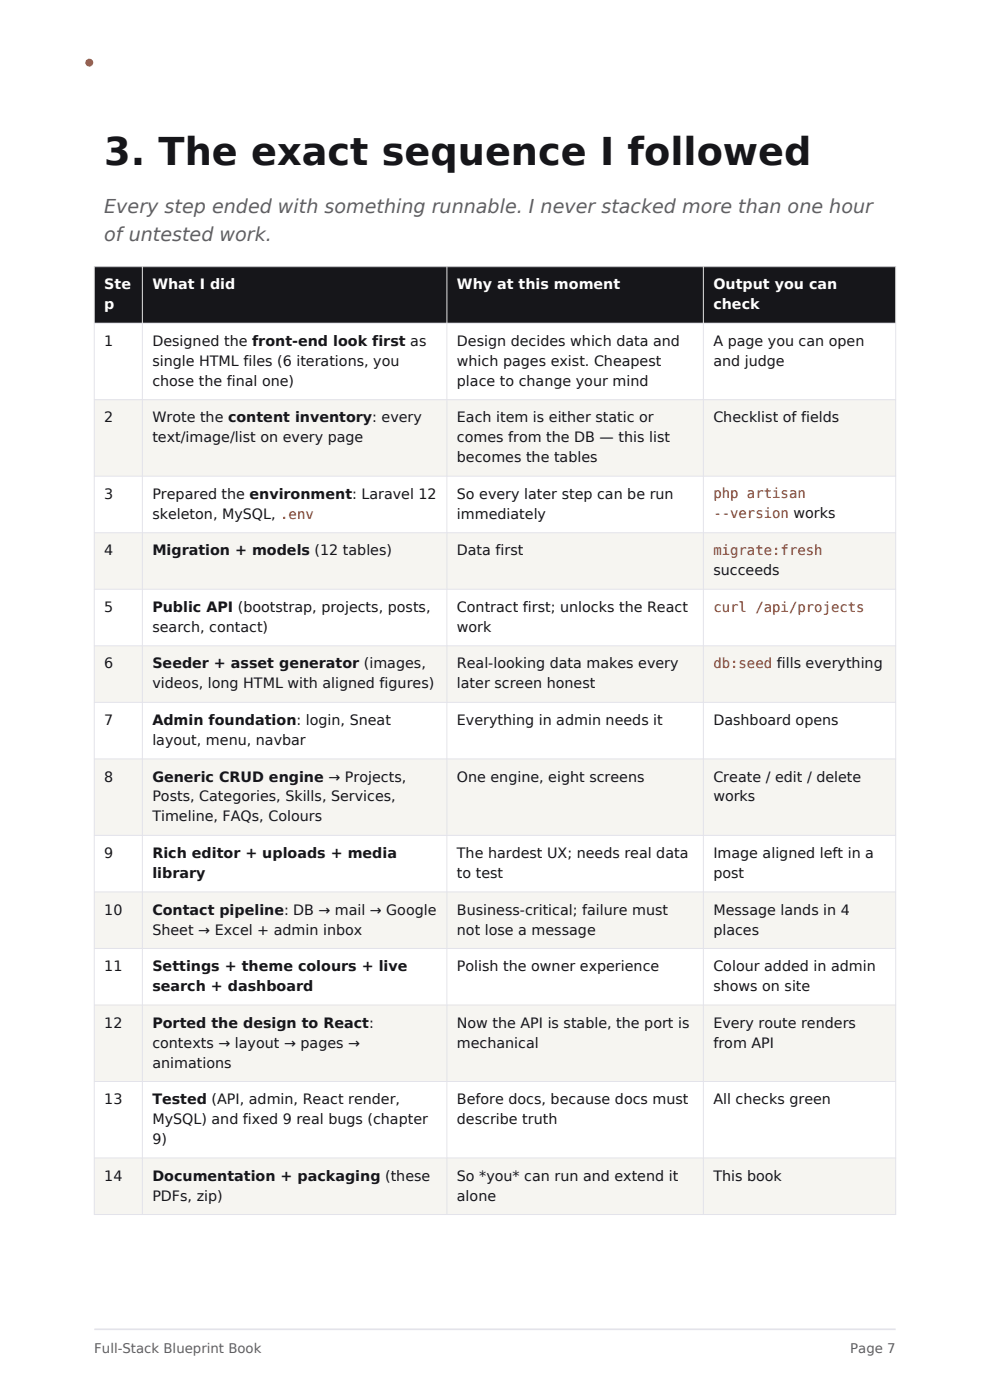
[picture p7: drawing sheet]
<svg xmlns="http://www.w3.org/2000/svg" width="210mm" height="297mm" viewBox="0 0 210 297" stroke-linecap="round" stroke-linejoin="round" font-family="sans-serif">
<defs><g id="words">
<text font-size="8.1" fill="#16161a" x="22.1" y="35.1">3. The exact sequence I followed</text>
<g font-size="4.1" fill="#5d5d68">
<text x="22.1" y="45.1">Every step ended with something runnable. I never stacked more than one hour</text>
<text x="22.1" y="51.1">of untested work.</text>
</g>
<g font-size="3" fill="#fff">
<text x="22.1" y="61.4">Ste</text>
<text x="22.1" y="65.6">p</text>
<text x="32.3" y="61.4">What I did</text>
<text x="96.9" y="61.4">Why at this moment</text>
<text x="151.3" y="61.4">Output you can</text>
<text x="151.3" y="65.6">check</text>
</g>
<g font-size="3" fill="#16161a">
<text x="22.1" y="73.4">1</text>
<text x="32.3" y="73.4">Designed the front-end look first as</text>
<text x="32.3" y="77.6">single HTML files (6 iterations, you</text>
<text x="96.9" y="73.4">Design decides which data and</text>
<text x="96.9" y="77.6">which pages exist. Cheapest</text>
<text x="151.3" y="73.4">A page you can open</text>
<text x="151.3" y="77.6">and judge</text>
<text x="32.3" y="81.8">chose the final one)</text>
<text x="96.9" y="81.8">place to change your mind</text>
<text x="22.1" y="89.6">2</text>
<text x="32.3" y="89.6">Wrote the content inventory: every</text>
<text x="96.9" y="89.6">Each item is either static or</text>
<text x="151.3" y="89.6">Checklist of fields</text>
<text x="32.3" y="93.8">text/image/list on every page</text>
<text x="96.9" y="93.8">comes from the DB — this list</text>
<text x="96.9" y="98.1">becomes the tables</text>
<text x="22.1" y="105.8">3</text>
<text x="32.3" y="105.8">Prepared the environment: Laravel 12</text>
<text x="96.9" y="105.8">So every later step can be run</text>
<text x="32.3" y="110.1">skeleton, MySQL, .env</text>
<text x="96.9" y="110.1">immediately</text>
<text x="22.1" y="117.8">4</text>
<text x="32.3" y="117.8">Migration + models (12 tables)</text>
<text x="96.9" y="117.8">Data first</text>
<text x="151.3" y="122">succeeds</text>
<text x="22.1" y="129.8">5</text>
<text x="32.3" y="129.8">Public API (bootstrap, projects, posts,</text>
<text x="96.9" y="129.8">Contract first; unlocks the React</text>
<text x="32.3" y="134">search, contact)</text>
<text x="96.9" y="134">work</text>
<text x="22.1" y="141.8">6</text>
<text x="32.3" y="141.8">Seeder + asset generator (images,</text>
<text x="96.9" y="141.8">Real-looking data makes every</text>
<text x="32.3" y="146">videos, long HTML with aligned figures)</text>
<text x="96.9" y="146">later screen honest</text>
<text x="22.1" y="153.8">7</text>
<text x="32.3" y="153.8">Admin foundation: login, Sneat</text>
<text x="96.9" y="153.8">Everything in admin needs it</text>
<text x="151.3" y="153.8">Dashboard opens</text>
<text x="32.3" y="158">layout, menu, navbar</text>
<text x="22.1" y="165.8">8</text>
<text x="32.3" y="165.8">Generic CRUD engine → Projects,</text>
<text x="96.9" y="165.8">One engine, eight screens</text>
<text x="151.3" y="165.8">Create / edit / delete</text>
<text x="32.3" y="170">Posts, Categories, Skills, Services,</text>
<text x="151.3" y="170">works</text>
<text x="32.3" y="174.3">Timeline, FAQs, Colours</text>
<text x="22.1" y="182">9</text>
<text x="32.3" y="182">Rich editor + uploads + media</text>
<text x="96.9" y="182">The hardest UX; needs real data</text>
<text x="151.3" y="182">Image aligned left in a</text>
<text x="32.3" y="186.3">library</text>
<text x="96.9" y="186.3">to test</text>
<text x="151.3" y="186.3">post</text>
<text x="22.1" y="194">10</text>
<text x="32.3" y="194">Contact pipeline: DB → mail → Google</text>
<text x="96.9" y="194">Business-critical; failure must</text>
<text x="151.3" y="194">Message lands in 4</text>
<text x="32.3" y="198.2">Sheet → Excel + admin inbox</text>
<text x="96.9" y="198.2">not lose a message</text>
<text x="151.3" y="198.2">places</text>
<text x="22.1" y="206">11</text>
<text x="32.3" y="206">Settings + theme colours + live</text>
<text x="96.9" y="206">Polish the owner experience</text>
<text x="151.3" y="206">Colour added in admin</text>
<text x="32.3" y="210.2">search + dashboard</text>
<text x="151.3" y="210.2">shows on site</text>
<text x="22.1" y="218">12</text>
<text x="32.3" y="218">Ported the design to React:</text>
<text x="96.9" y="218">Now the API is stable, the port is</text>
<text x="151.3" y="218">Every route renders</text>
<text x="32.3" y="222.2">contexts → layout → pages →</text>
<text x="32.3" y="226.5">animations</text>
<text x="96.9" y="222.2">mechanical</text>
<text x="151.3" y="222.2">from API</text>
<text x="22.1" y="234.2">13</text>
<text x="32.3" y="234.2">Tested (API, admin, React render,</text>
<text x="32.3" y="238.5">MySQL) and fixed 9 real bugs (chapter</text>
<text x="96.9" y="234.2">Before docs, because docs must</text>
<text x="96.9" y="238.5">describe truth</text>
<text x="151.3" y="234.2">All checks green</text>
<text x="32.3" y="242.7">9)</text>
<text x="22.1" y="250.5">14</text>
<text x="32.3" y="250.5">Documentation + packaging (these</text>
<text x="96.9" y="250.5">So *you* can run and extend it</text>
<text x="151.3" y="250.5">This book</text>
<text x="32.3" y="254.7">PDFs, zip)</text>
<text x="96.9" y="254.7">alone</text>
</g>
<g font-size="3" fill="#b4380f">
<text x="151.3" y="105.7">php artisan</text>
<text x="151.3" y="110">--version works</text>
<text x="151.3" y="117.8">migrate:fresh</text>
<text x="151.3" y="129.7">curl /api/projects</text>
<text x="151.3" y="141.8">db:seed fills everything</text>
</g>
<g font-size="2.8" fill="#5d5d68">
<text x="20" y="287">Full-Stack Blueprint Book</text>
<text x="180.3" y="287">Page 7</text>
</g>
</g></defs>
<path d="M20 282h170" fill="none" stroke="#e3e3ea" stroke-width=".35"/>
<circle cx="18.9" cy="13.3" r=".85" fill="#ff6a3d"/>
<path d="M20 56.6h170v12h-170z" fill-rule="evenodd" fill="#16161a"/>
<path d="M20 68.6h170v16.2h-170z" fill-rule="evenodd" fill="#fff"/>
<path d="M20 84.8h170v16.2h-170z" fill-rule="evenodd" fill="#f6f5f1"/>
<path d="M20 101h170v12h-170z" fill-rule="evenodd" fill="#fff"/>
<path d="M20 113h170v12h-170z" fill-rule="evenodd" fill="#f6f5f1"/>
<path d="M20 125h170v12h-170z" fill-rule="evenodd" fill="#fff"/>
<path d="M20 137h170v12h-170z" fill-rule="evenodd" fill="#f6f5f1"/>
<path d="M20 149h170v12h-170z" fill-rule="evenodd" fill="#fff"/>
<path d="M20 161h170v16.2h-170z" fill-rule="evenodd" fill="#f6f5f1"/>
<path d="M20 177.2h170v12h-170z" fill-rule="evenodd" fill="#fff"/>
<path d="M20 189.2h170v12h-170z" fill-rule="evenodd" fill="#f6f5f1"/>
<path d="M20 201.2h170v12h-170z" fill-rule="evenodd" fill="#fff"/>
<path d="M20 213.2h170v16.2h-170z" fill-rule="evenodd" fill="#f6f5f1"/>
<path d="M20 229.4h170v16.3h-170z" fill-rule="evenodd" fill="#fff"/>
<path d="M20 245.7h170v12h-170z" fill-rule="evenodd" fill="#f6f5f1"/>
<g fill="none" stroke="#e3e3ea" stroke-width=".21">
<path d="M20 56.6h170v201.1h-170zM30.2 56.6v201.1M94.8 56.6v201.1M149.2 56.6v201.1M20 68.6h170M20 84.8h170M20 101h170M20 113h170M20 125h170M20 137h170M20 149h170M20 161h170"/>
<path d="M20 177.2h170M20 189.2h170M20 201.2h170M20 213.2h170M20 229.4h170M20 245.7h170"/>
</g>
<use href="#words"/>
</svg>
